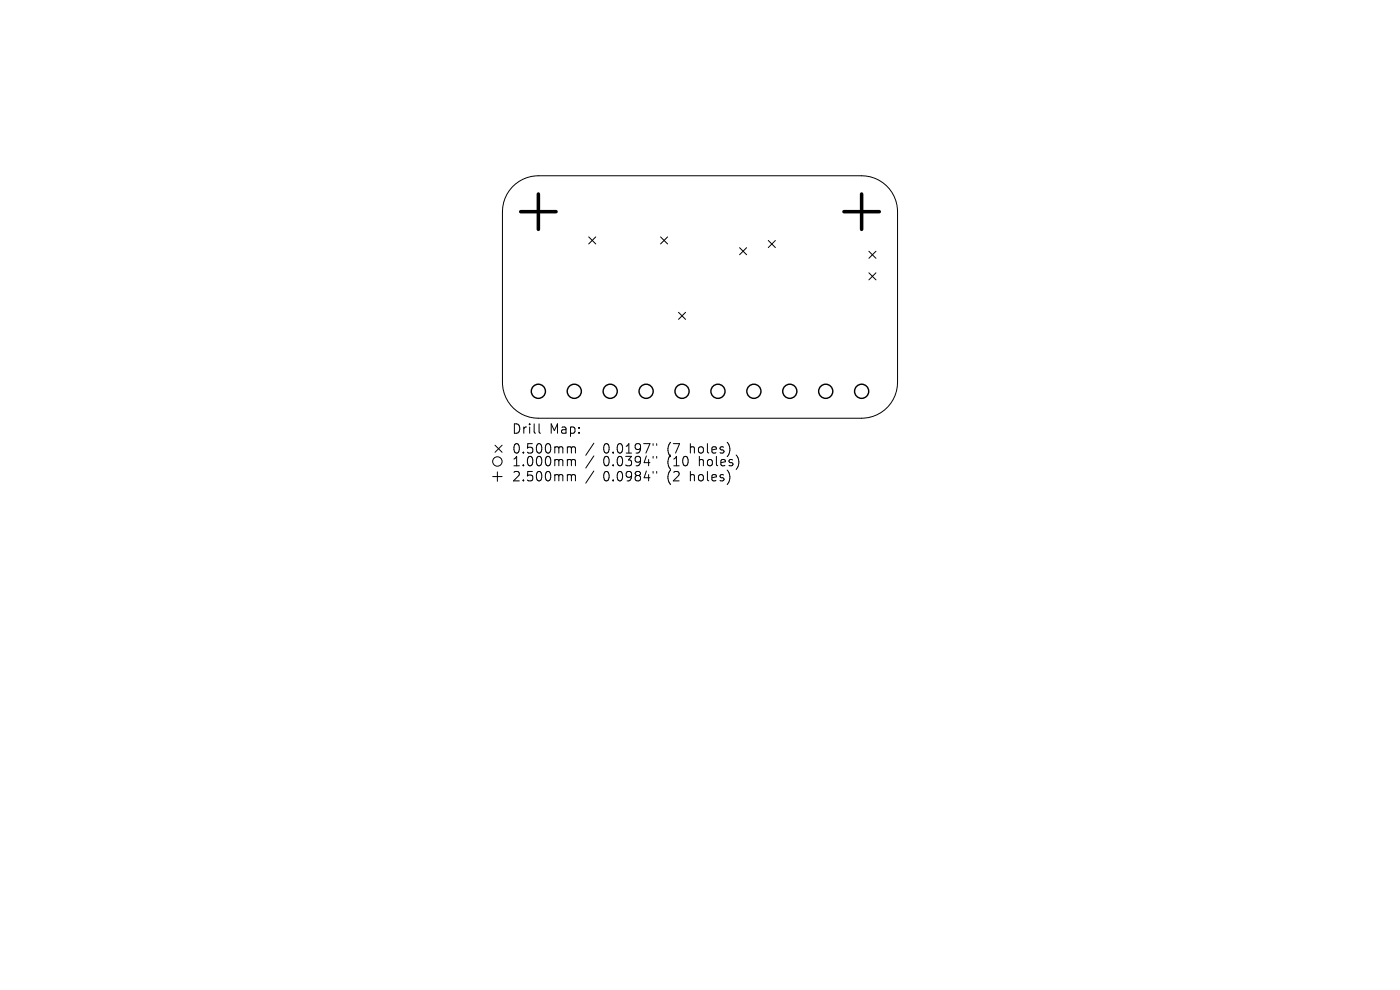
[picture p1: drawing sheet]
<svg xmlns="http://www.w3.org/2000/svg" width="297mm" height="210mm" viewBox="0 0 297 210" stroke-linecap="round" stroke-linejoin="round" font-family="sans-serif">
<defs><g id="words">
<g font-size="2.8">
<text x="108.5" y="92.3">Drill</text>
<text x="116.5" y="92.3">Map:</text>
<text x="108.5" y="96.5">0.500mm</text>
<text x="108.5" y="99.2">1.000mm</text>
<text x="128" y="96.5">0.0197&quot;</text>
<text x="128" y="99.2">0.0394&quot;</text>
<text x="141.7" y="96.5">(7</text>
<text x="141.7" y="99.2">(10</text>
<text x="146.6" y="96.5">holes)</text>
<text x="148.6" y="99.2">holes)</text>
<text x="108.5" y="102.4">2.500mm</text>
<text x="128" y="102.4">0.0984&quot;</text>
<text x="141.7" y="102.4">(2</text>
<text x="146.6" y="102.4">holes)</text>
</g>
</g></defs>
<g fill="none" stroke="#000" stroke-width=".21">
<path d="M108.7 39.7a7.6 7.6 0 0 1 5.5-2.4h68.6a7.6 7.6 0 0 1 7.6 7.6v36.2a7.6 7.6 0 0 1-7.6 7.6h-68.6a7.6 7.6 0 0 1-7.6-7.6v-36.2a7.6 7.6 0 0 1 2.1-5.2zM124.9 50.3l1.5 1.5M126.4 50.3l-1.5 1.5M140.1 50.3l1.5 1.5M141.6 50.3l-1.5 1.5M156.9 52.5l1.5 1.5M158.4 52.5l-1.5 1.5M163 51l1.5 1.5M164.5 51l-1.5 1.5M184.3 53.3l1.5 1.5M184.3 57.9l1.5 1.5M185.8 53.3l-1.5 1.5"/>
<path d="M185.8 57.9l-1.5 1.5M143.9 66.3l1.5 1.5M145.4 66.3l-1.5 1.5M105 94.4l1.5 1.5M106.5 94.4l-1.5 1.5M114.4 89.9v1.7l.2 .3M120.6 94.8l.5 .1 .1 .2M120.6 97.5h.3l.3 .3M121.2 95.1l.3-.3 .5 .1 .1 1.2M121.2 95.1v1M121.2 97.8v1M121.2 97.8l.3-.3 .5 .1 .1 1.2"/>
<path d="M126 94l-1.7 2.6M126 96.7l-1.7 2.6M126 99.9l-1.7 2.6M138.6 94.1v.4M138.6 96.8v.4M139.3 94.1v.4M139.3 96.8v.4M104.5 101.1h2M105.5 100.1v2M120.6 100.7h.3l.3 .3M121.2 101v1M121.2 101l.3-.3 .5 .1 .1 1.2"/>
<path d="M138.6 100v.4M139.3 100v.4"/>
<circle cx="105.5" cy="97.9" r="1"/>
</g>
<g fill="none" stroke="#000" stroke-width=".3">
<circle cx="114.2" cy="83" r="1.5"/>
<circle cx="121.8" cy="83" r="1.5"/>
<circle cx="129.5" cy="83" r="1.5"/>
<circle cx="137.1" cy="83" r="1.5"/>
<circle cx="144.7" cy="83" r="1.5"/>
<circle cx="152.3" cy="83" r="1.5"/>
<circle cx="159.9" cy="83" r="1.5"/>
<circle cx="167.6" cy="83" r="1.5"/>
<circle cx="175.2" cy="83" r="1.5"/>
<circle cx="182.8" cy="83" r="1.5"/>
</g>
<path d="M110.5 44.9h7.5M114.2 41.2v7.5M179 44.9h7.5M182.8 41.2v7.5" fill="none" stroke="#000" stroke-width=".75"/>
<use href="#words"/>
</svg>
